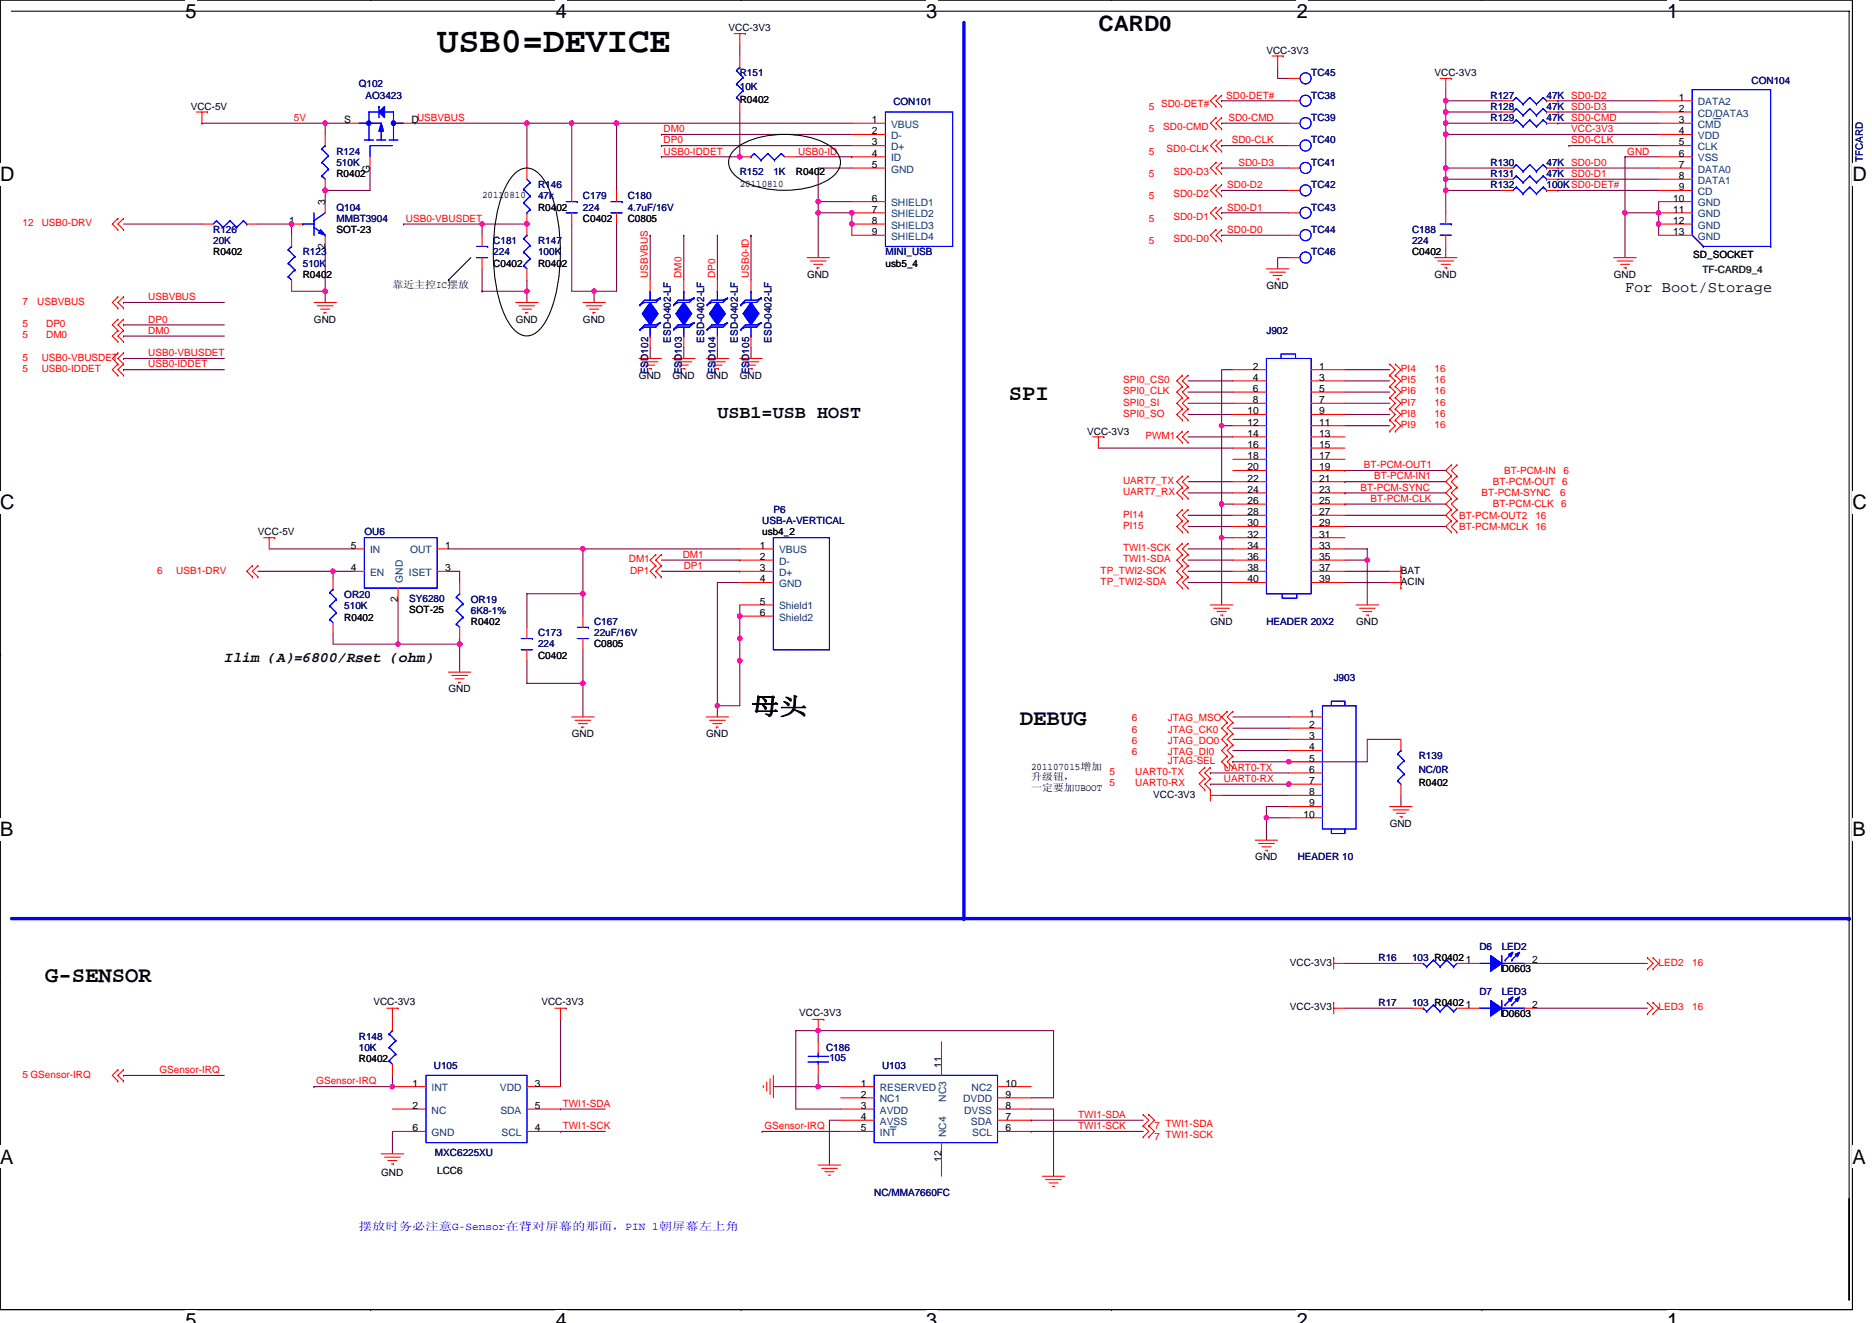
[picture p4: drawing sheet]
<svg xmlns="http://www.w3.org/2000/svg" width="297mm" height="210mm" viewBox="0 0 297 210" stroke-linecap="round" stroke-linejoin="round" font-family="sans-serif">
<defs><g id="words">
<text font-size="5.7" x="69.4" y="8.3">USB0=DEVICE</text>
<text font-size="3.7" x="119.2" y="113.4">母头</text>
<g font-size="3.5">
<text x="160.1" y="63.4">SPI</text>
<text x="161.8" y="115">DEBUG</text>
<text x="7.2" y="155.9">G-SENSOR</text>
</g>
<text font-size="3.4" x="174.3" y="4.9">CARD0</text>
<g font-size="3.2">
<text x="29.4" y="2.8">5</text>
<text x="88.2" y="2.8">4</text>
<text x="147" y="2.8">3</text>
<text x="205.8" y="2.8">2</text>
<text x="264.5" y="2.8">1</text>
<text x="0" y="28.8">D</text>
<text x="293.9" y="28.8">D</text>
<text x="0" y="80.8">C</text>
<text x="293.9" y="80.8">C</text>
<text x="0" y="132.7">B</text>
<text x="293.9" y="132.7">B</text>
<text x="0" y="184.7">A</text>
<text x="293.9" y="184.7">A</text>
<text x="29.4" y="210.7">5</text>
<text x="88.2" y="210.7">4</text>
<text x="147" y="210.7">3</text>
<text x="205.8" y="210.7">2</text>
<text x="264.5" y="210.7">1</text>
</g>
<text font-size="2.8" x="113.8" y="66.4">USB1=USB HOST</text>
<text font-size="2.5" x="257.8" y="46.4">For Boot/Storage</text>
<text font-size="2.3" x="35.6" y="105.1">Ilim (A)=6800/Rset (ohm)</text>
<text font-size="1.8" fill="#00f" x="56.9" y="195.2">摆放时务必注意G-Sensor在背对屏幕的那面，PIN 1朝屏幕左上角</text>
<g font-size="1.6">
<text x="115.6" y="5">VCC-3V3</text>
<text x="201" y="8.5">VCC-3V3</text>
<text x="30.3" y="17.4">VCC-5V</text>
<text x="117.4" y="16.4">R0402</text>
<text x="227.6" y="12.1">VCC-3V3</text>
<text x="266.4" y="17.8">2</text>
<text x="266.4" y="16">1</text>
<text x="54.6" y="19.5">S</text>
<text x="65.3" y="19.5">DUSBVBUS</text>
<text x="138.4" y="19.5">1</text>
<text x="138.4" y="21.3">2</text>
<text x="138.4" y="23.1">3</text>
<text x="266.4" y="23.1">5</text>
<text x="266.4" y="21.3">4</text>
<text x="266.4" y="19.5">3</text>
<text x="53.4" y="28.1">R0402</text>
<text x="58.7" y="27.4" transform="rotate(-90 58.7 27.4)">G</text>
<text x="117.4" y="29.7">20110810</text>
<text x="126.3" y="27.7">R0402</text>
<text x="138.4" y="24.9">4</text>
<text x="138.4" y="26.6">5</text>
<text x="266.4" y="24.9">6</text>
<text x="266.4" y="26.6">7</text>
<text x="266.4" y="28.4">8</text>
<text x="45.9" y="35.5">1</text>
<text x="51.6" y="32.5" transform="rotate(-90 51.6 32.5)">3</text>
<text x="76.5" y="31.5">20110810</text>
<text x="85.4" y="33.4">R0402</text>
<text x="92.5" y="35.2">C0402</text>
<text x="99.6" y="35.2">C0805</text>
<text x="138.4" y="32">6</text>
<text x="138.4" y="33.8">7</text>
<text x="138.4" y="35.5">8</text>
<text x="265.5" y="32">10</text>
<text x="265.5" y="33.8">11</text>
<text x="265.5" y="35.5">12</text>
<text x="266.4" y="30.2">9</text>
<text x="33.8" y="40.5">R0402</text>
<text x="51.6" y="39.5" transform="rotate(-90 51.6 39.5)">2</text>
<text x="53.4" y="37">SOT-23</text>
<text x="138.4" y="37.3">9</text>
<text x="224.1" y="40.5">C0402</text>
<text x="265.5" y="37.3">13</text>
<text x="268.7" y="40.9">SD_SOCKET</text>
<text x="48" y="44.1">R0402</text>
<text x="62.3" y="45.7">靠近主控IC摆放</text>
<text x="78.3" y="42.3">C0402</text>
<text x="85.4" y="42.3">R0402</text>
<text x="128.1" y="44.1">GND</text>
<text x="140.5" y="42.3">usb5_4</text>
<text x="201" y="45.9">GND</text>
<text x="227.6" y="44.1">GND</text>
<text x="256.1" y="44.1">GND</text>
<text x="49.8" y="51.2">GND</text>
<text x="81.8" y="51.2">GND</text>
<text x="92.5" y="51.2">GND</text>
<text x="198.8" y="58.7">2</text>
<text x="209.3" y="58.7">1</text>
<text x="101.4" y="60.1">GND</text>
<text x="106.7" y="60.1">GND</text>
<text x="112.1" y="60.1">GND</text>
<text x="117.4" y="60.1">GND</text>
<text x="197.9" y="65.8">10</text>
<text x="198.8" y="60.4">4</text>
<text x="198.8" y="62.2">6</text>
<text x="198.8" y="64">8</text>
<text x="209.3" y="60.4">3</text>
<text x="209.3" y="62.2">5</text>
<text x="209.3" y="64">7</text>
<text x="209.3" y="65.8">9</text>
<text x="172.5" y="69">VCC-3V3</text>
<text x="197.9" y="67.5">12</text>
<text x="197.9" y="69.3">14</text>
<text x="197.9" y="71.1">16</text>
<text x="209.3" y="67.5">11</text>
<text x="209.3" y="69.3">13</text>
<text x="209.3" y="71.1">15</text>
<text x="197.9" y="72.9">18</text>
<text x="197.9" y="74.7">20</text>
<text x="197.9" y="76.4">22</text>
<text x="209.3" y="72.9">17</text>
<text x="209.3" y="74.7">19</text>
<text x="209.3" y="76.4">21</text>
<text x="197.9" y="78.2">24</text>
<text x="197.9" y="80">26</text>
<text x="197.9" y="81.8">28</text>
<text x="197.9" y="83.5">30</text>
<text x="209.3" y="78.2">23</text>
<text x="209.3" y="80">25</text>
<text x="209.3" y="81.8">27</text>
<text x="209.3" y="83.5">29</text>
<text x="40.9" y="85">VCC-5V</text>
<text x="55.7" y="87.1">5</text>
<text x="70.6" y="87.1">1</text>
<text x="120.6" y="87.1">1</text>
<text x="120.6" y="88.9">2</text>
<text x="120.9" y="85">usb4_2</text>
<text x="197.9" y="85.3">32</text>
<text x="197.9" y="87.1">34</text>
<text x="197.9" y="88.9">36</text>
<text x="209.3" y="85.3">31</text>
<text x="209.3" y="87.1">33</text>
<text x="209.3" y="88.9">35</text>
<text x="55.7" y="90.7">4</text>
<text x="63.1" y="95.5" transform="rotate(-90 63.1 95.5)">2</text>
<text x="70.6" y="90.7">3</text>
<text x="120.6" y="90.7">3</text>
<text x="120.6" y="92.4">4</text>
<text x="120.6" y="96">5</text>
<text x="197.9" y="90.7">38</text>
<text x="197.9" y="92.4">40</text>
<text x="209.3" y="90.7">37</text>
<text x="209.3" y="92.4">39</text>
<text x="222.3" y="91">BAT</text>
<text x="222.3" y="92.8">ACIN</text>
<text x="54.6" y="98.5">R0402</text>
<text x="64.9" y="97.3">SOT-25</text>
<text x="74.7" y="99.2">R0402</text>
<text x="120.6" y="97.8">6</text>
<text x="192.1" y="99.2">GND</text>
<text x="215.2" y="99.2">GND</text>
<text x="85.4" y="104.5">C0402</text>
<text x="94.3" y="102.8">C0805</text>
<text x="71.2" y="109.9">GND</text>
<text x="207.7" y="113.8">1</text>
<text x="90.7" y="117">GND</text>
<text x="112.1" y="117">GND</text>
<text x="207.7" y="115.5">2</text>
<text x="207.7" y="117.3">3</text>
<text x="207.7" y="119.1">4</text>
<text x="163.6" y="122.2">201107015增加</text>
<text x="163.6" y="123.8">升级钮，</text>
<text x="163.6" y="125.5">一定要加UBOOT</text>
<text x="207.7" y="120.9">5</text>
<text x="207.7" y="122.7">6</text>
<text x="207.7" y="124.4">7</text>
<text x="225.1" y="124.8">R0402</text>
<text x="183" y="126.6">VCC-3V3</text>
<text x="206.8" y="129.8">10</text>
<text x="207.7" y="126.2">8</text>
<text x="207.7" y="128">9</text>
<text x="220.5" y="131.2">GND</text>
<text x="199.2" y="136.5">GND</text>
<text x="204.7" y="153.3">VCC-3V3</text>
<text x="232.6" y="152.9">1</text>
<text x="238.3" y="154.3">D0603</text>
<text x="243.1" y="152.9">2</text>
<text x="59.2" y="159.5">VCC-3V3</text>
<text x="85.9" y="159.5">VCC-3V3</text>
<text x="126.8" y="161.3">VCC-3V3</text>
<text x="204.7" y="160.4">VCC-3V3</text>
<text x="232.6" y="160">1</text>
<text x="238.3" y="161.4">D0603</text>
<text x="243.1" y="160">2</text>
<text x="56.9" y="168.6">R0402</text>
<text x="65.5" y="172.4">1</text>
<text x="84.9" y="172.4">3</text>
<text x="136.6" y="172.4">1</text>
<text x="149.4" y="169.4" transform="rotate(-90 149.4 169.4)">11</text>
<text x="159.5" y="172.4">10</text>
<text x="65.5" y="176">2</text>
<text x="65.5" y="179.6">6</text>
<text x="84.9" y="176">5</text>
<text x="84.9" y="179.6">4</text>
<text x="136.6" y="174.2">2</text>
<text x="136.6" y="176">3</text>
<text x="136.6" y="177.8">4</text>
<text x="136.6" y="179.6">5</text>
<text x="159.5" y="177.8">7</text>
<text x="159.5" y="179.6">6</text>
<text x="159.5" y="176">8</text>
<text x="159.5" y="174.2">9</text>
<text x="149.4" y="184.4" transform="rotate(-90 149.4 184.4)">12</text>
<text x="60.5" y="186.7">GND</text>
</g>
<g font-size="1.6" fill="#000080">
<text x="56.9" y="13.9">Q102</text>
<text x="58" y="15.6">AO3423</text>
<text x="117.4" y="12.1">R151</text>
<text x="117.4" y="14.2">10K</text>
<text x="141.7" y="16.7">CON101</text>
<text x="208.1" y="12.1">TC45</text>
<text x="208.1" y="15.6">TC38</text>
<text x="236.5" y="15.6">R127</text>
<text x="236.5" y="17.4">R128</text>
<text x="245.4" y="15.6">47K SD0-D2</text>
<text x="245.4" y="17.4">47K SD0-D3</text>
<text x="277.9" y="13.3">CON104</text>
<text x="208.1" y="22.8">TC40</text>
<text x="208.1" y="19.2">TC39</text>
<text x="236.5" y="19.2">R129</text>
<text x="245.4" y="19.2">47K SD0-CMD</text>
<text x="53.4" y="24.5">R124</text>
<text x="53.4" y="26.3">510K</text>
<text x="85.4" y="29.9">R146</text>
<text x="117.4" y="27.7">R152</text>
<text x="122.7" y="27.7">1K</text>
<text x="208.1" y="29.9">TC42</text>
<text x="208.1" y="26.3">TC41</text>
<text x="236.5" y="29.9">R132</text>
<text x="236.5" y="26.3">R130</text>
<text x="236.5" y="28.1">R131</text>
<text x="245.4" y="29.9">100KSD0-DET#</text>
<text x="245.4" y="26.3">47K SD0-D0</text>
<text x="245.4" y="28.1">47K SD0-D1</text>
<text x="295.6" y="25.8" transform="rotate(-90 295.6 25.8)">TFCARD</text>
<text x="53.4" y="33.4">Q104</text>
<text x="53.4" y="35.2">MMBT3904</text>
<text x="85.4" y="31.6">47k</text>
<text x="92.5" y="31.6">C179</text>
<text x="92.5" y="33.4">224</text>
<text x="99.6" y="31.6">C180</text>
<text x="99.6" y="33.4">4.7uF/16V</text>
<text x="208.1" y="33.4">TC43</text>
<text x="33.8" y="37">R126</text>
<text x="33.8" y="38.8">20K</text>
<text x="48" y="40.5">R123</text>
<text x="78.3" y="38.8">C181</text>
<text x="78.3" y="40.5">224</text>
<text x="85.4" y="38.8">R147</text>
<text x="85.4" y="40.5">100K</text>
<text x="140.5" y="40.5">MINI_USB</text>
<text x="208.1" y="40.5">TC46</text>
<text x="208.1" y="37">TC44</text>
<text x="224.1" y="37">C188</text>
<text x="224.1" y="38.8">224</text>
<text x="48" y="42.3">510K</text>
<text x="201" y="53">J902</text>
<text x="102.9" y="59.4" transform="rotate(-90 102.9 59.4)">ESD102</text>
<text x="106.4" y="54.4" transform="rotate(-90 106.4 54.4)">ESD-0402-LF</text>
<text x="108.2" y="59.4" transform="rotate(-90 108.2 59.4)">ESD103</text>
<text x="111.8" y="54.4" transform="rotate(-90 111.8 54.4)">ESD-0402-LF</text>
<text x="113.5" y="59.4" transform="rotate(-90 113.5 59.4)">ESD104</text>
<text x="117.1" y="54.4" transform="rotate(-90 117.1 54.4)">ESD-0402-LF</text>
<text x="118.9" y="59.4" transform="rotate(-90 118.9 59.4)">ESD105</text>
<text x="122.4" y="54.4" transform="rotate(-90 122.4 54.4)">ESD-0402-LF</text>
<text x="120.9" y="83.2">USB-A-VERTICAL</text>
<text x="122.7" y="81.4">P6</text>
<text x="57.8" y="85">OU6</text>
<text x="54.6" y="94.9">OR20</text>
<text x="64.9" y="95.5">SY6280</text>
<text x="74.7" y="95.7">OR19</text>
<text x="54.6" y="96.7">510K</text>
<text x="74.7" y="97.4">6K8-1%</text>
<text x="85.4" y="101">C173</text>
<text x="94.3" y="99.2">C167</text>
<text x="94.3" y="101">22uF/16V</text>
<text x="201" y="99.2">HEADER 20X2</text>
<text x="85.4" y="102.8">224</text>
<text x="211.6" y="108.1">J903</text>
<text x="225.1" y="120.5">R139</text>
<text x="225.1" y="122.7">NC/0R</text>
<text x="205.9" y="136.5">HEADER 10</text>
<text x="218.7" y="152.5">R16</text>
<text x="224.1" y="152.5">103 R0402</text>
<text x="234.7" y="150.8">D6</text>
<text x="238.3" y="150.8">LED2</text>
<text x="218.7" y="159.7">R17</text>
<text x="224.1" y="159.7">103 R0402</text>
<text x="234.7" y="157.9">D7</text>
<text x="238.3" y="157.9">LED3</text>
<text x="56.9" y="165">R148</text>
<text x="56.9" y="166.8">10K</text>
<text x="131.1" y="166.8">C186</text>
<text x="68.9" y="169.6">U105</text>
<text x="131.6" y="168.4">105</text>
<text x="140" y="169.6">U103</text>
<text x="69" y="183.5">MXC6225XU</text>
<text x="138.7" y="189.9">NC/MMA7660FC</text>
</g>
<g font-size="1.6" fill="#f00">
<text x="182.3" y="17.4">5 SD0-DET#</text>
<text x="194.6" y="15.6">SD0-DET#</text>
<text x="46.6" y="19.2">5V</text>
<text x="105.3" y="22.8">DP0</text>
<text x="105.3" y="21">DM0</text>
<text x="182.3" y="21">5</text>
<text x="184.6" y="20.6">SD0-CMD</text>
<text x="194.9" y="19.2">SD0-CMD</text>
<text x="195.4" y="22.8">SD0-CLK</text>
<text x="249.3" y="21">VCC-3V3</text>
<text x="249.3" y="22.8">SD0-CLK</text>
<text x="105.3" y="24.5">USB0-IDDET</text>
<text x="126.6" y="24.5">USB0-ID</text>
<text x="182.3" y="24.5">5</text>
<text x="182.3" y="28.1">5</text>
<text x="185.1" y="24.2">SD0-CLK</text>
<text x="186.2" y="27.7">SD0-D3</text>
<text x="194.7" y="29.9">SD0-D2</text>
<text x="196.5" y="26.3">SD0-D3</text>
<text x="258.2" y="24.5">GND</text>
<text x="3.6" y="35.9">12</text>
<text x="6.6" y="35.9">USB0-DRV</text>
<text x="64.4" y="35.2">USB0-VBUSDET</text>
<text x="182.3" y="31.6">5</text>
<text x="182.3" y="35.2">5</text>
<text x="186.2" y="31.3">SD0-D2</text>
<text x="186.2" y="34.8">SD0-D1</text>
<text x="194.7" y="33.4">SD0-D1</text>
<text x="182.3" y="38.8">5</text>
<text x="186.2" y="38.4">SD0-D0</text>
<text x="194.7" y="37">SD0-D0</text>
<text x="23.5" y="47.6">USBVBUS</text>
<text x="102.8" y="44.1" transform="rotate(-90 102.8 44.1)">USBVBUS</text>
<text x="108.1" y="44.1" transform="rotate(-90 108.1 44.1)">DM0</text>
<text x="113.5" y="44.1" transform="rotate(-90 113.5 44.1)">DP0</text>
<text x="118.8" y="44.1" transform="rotate(-90 118.8 44.1)">USB0-ID</text>
<text x="3.6" y="53.7">5</text>
<text x="3.6" y="51.9">5</text>
<text x="3.6" y="48.4">7</text>
<text x="5.9" y="48.4">USBVBUS</text>
<text x="7.3" y="53.7">DM0</text>
<text x="7.3" y="51.9">DP0</text>
<text x="23.5" y="53">DM0</text>
<text x="23.5" y="51.2">DP0</text>
<text x="3.6" y="59">5</text>
<text x="3.6" y="57.3">5</text>
<text x="6.6" y="59">USB0-IDDET</text>
<text x="6.6" y="57.3">USB0-VBUSDET</text>
<text x="23.5" y="58.3">USB0-IDDET</text>
<text x="23.5" y="56.5">USB0-VBUSDET</text>
<text x="222.3" y="59">PI4</text>
<text x="227.6" y="59">16</text>
<text x="178.2" y="64.4">SPI0_SI</text>
<text x="178.2" y="60.8">SPI0_CS0</text>
<text x="178.2" y="62.6">SPI0_CLK</text>
<text x="222.3" y="60.8">PI5</text>
<text x="222.3" y="62.6">PI6</text>
<text x="222.3" y="64.4">PI7</text>
<text x="227.6" y="60.8">16</text>
<text x="227.6" y="62.6">16</text>
<text x="227.6" y="64.4">16</text>
<text x="178.2" y="66.1">SPI0_SO</text>
<text x="181.8" y="69.7">PWM1</text>
<text x="222.3" y="66.1">PI8</text>
<text x="222.3" y="67.9">PI9</text>
<text x="227.6" y="66.1">16</text>
<text x="227.6" y="67.9">16</text>
<text x="178.2" y="76.8">UART7_TX</text>
<text x="215.9" y="77.9">BT-PCM-SYNC</text>
<text x="216.4" y="74.3">BT-PCM-OUT1</text>
<text x="218" y="76.1">BT-PCM-IN1</text>
<text x="236.9" y="77">BT-PCM-OUT 6</text>
<text x="238.7" y="75.2">BT-PCM-IN</text>
<text x="248.1" y="75.2">6</text>
<text x="178.2" y="78.6">UART7_RX</text>
<text x="178.2" y="82.1">PI14</text>
<text x="178.2" y="83.9">PI15</text>
<text x="217.5" y="79.7">BT-PCM-CLK</text>
<text x="231.5" y="82.3">BT-PCM-OUT2</text>
<text x="235.1" y="78.8">BT-PCM-SYNC</text>
<text x="236.9" y="80.5">BT-PCM-CLK</text>
<text x="243.6" y="82.3">16</text>
<text x="247.5" y="78.8">6</text>
<text x="247.7" y="80.5">6</text>
<text x="99.8" y="89.3">DM1</text>
<text x="108.3" y="88.5">DM1</text>
<text x="178.2" y="87.5">TWI1-SCK</text>
<text x="178.2" y="89.3">TWI1-SDA</text>
<text x="231.5" y="84.1">BT-PCM-MCLK 16</text>
<text x="24.9" y="91">6</text>
<text x="28" y="91">USB1-DRV</text>
<text x="100" y="91">DP1</text>
<text x="108.5" y="90.3">DP1</text>
<text x="174.6" y="91">TP_TWI2-SCK</text>
<text x="174.6" y="92.8">TP_TWI2-SDA</text>
<text x="179.6" y="118">6</text>
<text x="179.6" y="119.8">6</text>
<text x="179.6" y="114.5">6</text>
<text x="179.6" y="116.3">6</text>
<text x="185.3" y="118">JTAG_DO0</text>
<text x="185.3" y="119.8">JTAG_DI0</text>
<text x="185.3" y="114.5">JTAG_MSO</text>
<text x="185.3" y="116.3">JTAG_CK0</text>
<text x="176.1" y="123">5</text>
<text x="176.1" y="124.8">5</text>
<text x="180.1" y="123">UART0-TX</text>
<text x="180.1" y="124.8">UART0-RX</text>
<text x="185.3" y="121.3">JTAG-SEL</text>
<text x="194.2" y="124.1">UART0-RX</text>
<text x="194.2" y="122.3">UART0-TX</text>
<text x="263.2" y="153.3">LED2</text>
<text x="268.5" y="153.3">16</text>
<text x="263.2" y="160.4">LED3</text>
<text x="268.5" y="160.4">16</text>
<text x="3.6" y="171">5 GSensor-IRQ</text>
<text x="25.3" y="170.3">GSensor-IRQ</text>
<text x="50.2" y="172.1">GSensor-IRQ</text>
<text x="89.3" y="175.7">TWI1-SDA</text>
<text x="89.3" y="179.2">TWI1-SCK</text>
<text x="121.3" y="179.2">GSensor-IRQ</text>
<text x="171.1" y="177.4">TWI1-SDA</text>
<text x="171.1" y="179.2">TWI1-SCK</text>
<text x="183.2" y="179.2">7 TWI1-SDA</text>
<text x="183.2" y="181">7 TWI1-SCK</text>
</g>
<g font-size="1.6" fill="#004080">
<text x="269.4" y="16.7">DATA2</text>
<text x="141.4" y="20.3">VBUS</text>
<text x="141.4" y="22.1">D-</text>
<text x="141.4" y="23.8">D+</text>
<text x="269.4" y="23.8">CLK</text>
<text x="269.4" y="22.1">VDD</text>
<text x="269.4" y="20.3">CMD</text>
<text x="269.4" y="18.5">CD/DATA3</text>
<text x="141.4" y="25.6">ID</text>
<text x="141.4" y="27.4">GND</text>
<text x="269.4" y="25.6">VSS</text>
<text x="269.4" y="27.4">DATA0</text>
<text x="269.4" y="29.2">DATA1</text>
<text x="141.4" y="32.7">SHIELD1</text>
<text x="141.4" y="34.5">SHIELD2</text>
<text x="269.4" y="30.9">CD</text>
<text x="269.4" y="32.7">GND</text>
<text x="269.4" y="34.5">GND</text>
<text x="141.4" y="36.3">SHIELD3</text>
<text x="141.4" y="38.1">SHIELD4</text>
<text x="269.4" y="38.1">GND</text>
<text x="269.4" y="36.3">GND</text>
<text x="58.7" y="87.8">IN</text>
<text x="65.1" y="87.8">OUT</text>
<text x="123.6" y="87.8">VBUS</text>
<text x="123.6" y="89.6">D-</text>
<text x="58.7" y="91.4">EN</text>
<text x="63.9" y="92.5" transform="rotate(-90 63.9 92.5)">GND</text>
<text x="64.9" y="91.4">ISET</text>
<text x="123.6" y="91.4">D+</text>
<text x="123.6" y="93.2">GND</text>
<text x="123.6" y="96.7">Shield1</text>
<text x="123.6" y="98.5">Shield2</text>
<text x="68.5" y="173.2">INT</text>
<text x="79.3" y="173.2">VDD</text>
<text x="139.6" y="173.2">RESERVED</text>
<text x="154.2" y="173.2">NC2</text>
<text x="68.5" y="176.7">NC</text>
<text x="79.4" y="176.7">SDA</text>
<text x="139.6" y="175">NC1</text>
<text x="139.6" y="176.7">AVDD</text>
<text x="139.6" y="178.5">AVSS</text>
<text x="150.1" y="174.9" transform="rotate(-90 150.1 174.9)">NC3</text>
<text x="152.8" y="175">DVDD</text>
<text x="153" y="176.7">DVSS</text>
<text x="154.1" y="178.5">SDA</text>
<text x="68.5" y="180.3">GND</text>
<text x="79.6" y="180.3">SCL</text>
<text x="139.6" y="180.3">INT</text>
<text x="150.1" y="180.5" transform="rotate(-90 150.1 180.5)">NC4</text>
<text x="154.3" y="180.3">SCL</text>
</g>
<g font-size="1.6" fill="#008000">
<text x="270.1" y="43.4">TF-CARD9_4</text>
<text x="69.4" y="186.3">LCC6</text>
</g>
</g></defs>
<path d="M0 0h293.9v207.9h-293.9z" fill="none" stroke="#000" stroke-width=".17"/>
<g fill="#fff">
<path d="M29.4 0h1.8v3.5h-1.8z"/>
<path d="M29.4 207.9h1.8v2h-1.8z"/>
</g>
<path d="M58.8 0h.1M58.8 207.9h.1" fill="none" stroke="#000" stroke-width=".17"/>
<g fill="#fff">
<path d="M88.2 0h1.8v3.5h-1.8z"/>
<path d="M88.2 207.9h1.8v2h-1.8z"/>
</g>
<path d="M117.6 0h.1M117.6 207.9h.1" fill="none" stroke="#000" stroke-width=".17"/>
<g fill="#fff">
<path d="M147 0h1.7v3.5h-1.7z"/>
<path d="M147 207.9h1.7v2h-1.7z"/>
</g>
<path d="M176.4 0h.1M176.4 207.9h.1" fill="none" stroke="#000" stroke-width=".17"/>
<g fill="#fff">
<path d="M205.8 0h1.7v3.5h-1.7z"/>
<path d="M205.8 207.9h1.7v2h-1.7z"/>
</g>
<path d="M235.2 0h.1M235.2 207.9h.1" fill="none" stroke="#000" stroke-width=".17"/>
<g fill="#fff">
<path d="M264.5 0h1.8v3.5h-1.8z"/>
<path d="M264.5 207.9h1.8v2h-1.8z"/>
<path d="M0 26h2.3v3.5h-2.3z"/>
<path d="M293.9 26h2.3v3.5h-2.3z"/>
<path d="M0 77.9h2.3v3.5h-2.3z"/>
<path d="M293.9 77.9h2.3v3.5h-2.3z"/>
</g>
<path d="M0 52h.1M293.9 52h.1" fill="none" stroke="#000" stroke-width=".17"/>
<g fill="#fff">
<path d="M0 129.9h2.1v3.5h-2.1z"/>
<path d="M293.9 129.9h2.1v3.5h-2.1z"/>
</g>
<path d="M0 103.9h.1M293.9 103.9h.1" fill="none" stroke="#000" stroke-width=".17"/>
<path d="M0 103.9h.1" fill="none" stroke="#000" stroke-width=".16"/>
<g fill="#fff">
<path d="M0 181.9h2.2v3.5h-2.2z"/>
<path d="M293.9 181.9h2.2v3.5h-2.2z"/>
</g>
<path d="M1.8 1.8h291.6v204.4M81.7 27.6a2.52 2.52 0 0 1 3.8 0 12.5 12.5 0 0 1 2.8 6.1 29.3 29.3 0 0 1-1.2 16.3 5.9 5.9 0 0 1-2.8 3.2 2.8 2.8 0 0 1-3.2-1.4 19.6 19.6 0 0 1-2.8-10.1 26.7 26.7 0 0 1 1.8-11.7l1-1.8zM116.4 23.9a11.5 11.5 0 0 1 8.1-2.6 11.6 11.6 0 0 1 8 2.6 2.53 2.53 0 0 1 0 3.7 11.5 11.5 0 0 1-8 2.6 11.5 11.5 0 0 1-8.1-2.6 2.54 2.54 0 0 1 0-3.7zM71.2 44.4h.1M74.7 40.9l-3.5 3.5M0 155.9h.1M293.9 155.9h.1M293.4 190.2v16M293.4 206.2h.1" fill="none" stroke="#000" stroke-width=".17"/>
<g fill="none" stroke="#800040" stroke-width=".17">
<path d="M32 19.6h.1M32 19.6h19.6M51.6 19.6h3.6M51.6 19.6h.1M51.6 19.6v1.7M65.8 19.6h.1M65.8 19.6h24.9M83.6 19.6h.1M83.6 19.6v7.1M90.7 19.6h7.1M90.7 19.6v10.6M97.8 19.6h37.4"/>
<path d="M97.8 19.6h.1M97.8 19.6v10.6M117.4 7.1v1.8M117.4 17.8v7.1h-12.5M193.8 19.6h.1M193.8 16h.1M193.8 16h10.7M193.8 19.6h10.7M202.7 10.7v1.7h1.8M229.4 19.6h.1M229.4 17.8v1.8M229.4 16h.1"/>
<path d="M229.4 14.2v1.8M229.4 17.8h.1M229.4 16v1.8M229.4 19.6v1.7M229.4 17.8h8.9M229.4 16h8.9M229.4 19.6h8.9M247.2 17.8h.1M247.2 16h.1M247.2 19.6h.1M247.2 17.8h16M247.2 16h16"/>
<path d="M247.2 19.6h16M19.6 35.6h12.4M40.9 35.6h5.4M46.3 35.6h.1M46.3 35.6v1.7M51.6 30.2h.1M51.6 39.1v7.1M51.6 30.2v1.8M58.7 26.7v3.5h-7.1M64 35.6h.1M64 35.6h19.6M76.5 35.6h.1"/>
<path d="M76.5 35.6v1.7M90.7 35.6v10.6h3.6M97.8 35.6v10.6h-3.5M103.2 37.3h.1M103.2 37.3v7.1M104.9 23.1h.1M104.9 21.3h.1M104.9 24.9h.1M104.9 23.1h30.3M104.9 21.3h30.3M108.5 37.3h.1M108.5 37.3v7.1"/>
<path d="M113.8 37.3h.1M113.8 37.3v7.1M119.2 37.3h.1M119.2 37.3v7.1M126.3 24.9h8.9M129.8 33.8v7.1M129.8 32h.1M129.8 32v1.8M129.8 33.8h.1M129.8 33.8h5.4v1.8M129.8 32h5.4M135.2 26.7h-5.4v5.3"/>
<path d="M135.2 24.9h.1M135.2 35.6h.1M135.2 35.6v1.7M193.8 23.1h.1M193.8 30.2h.1M193.8 33.8h.1M193.8 26.7h.1M193.8 37.3h.1M193.8 26.7h10.7M193.8 30.2h10.7M193.8 23.1h10.7M193.8 33.8h10.7"/>
<path d="M193.8 37.3h10.7M229.4 30.2h.1M229.4 26.7h8.9M229.4 28.4h.1M229.4 26.7h.1M229.4 39.1v1.8M229.4 28.4v1.8h8.9M229.4 21.3h.1M229.4 21.3v7.1M229.4 30.2v3.6M229.4 28.4h8.9M229.4 21.3h33.8"/>
<path d="M247.2 26.7h.1M247.2 28.4h.1M247.2 30.2h.1M247.2 26.7h16M247.2 28.4h16M247.2 30.2h16M249 23.1h.1M249 23.1h14.2M257.8 24.9h.1M257.8 33.8h.1M257.8 24.9v8.9h5.4M257.8 24.9h5.4"/>
<path d="M257.8 33.8v7.1M263.2 33.8h.1M263.2 35.6h.1M263.2 35.6v1.7M263.2 32v3.6M19.6 53.3h.1M19.6 51.6h.1M19.6 58.7h.1M19.6 48h.1M19.6 56.9h.1M19.6 53.3h16M19.6 51.6h16"/>
<path d="M19.6 58.7h16M19.6 48h16M19.6 56.9h16M46.3 46.2h5.3M51.6 46.2h.1M51.6 46.2v1.8M76.5 42.7v3.5M76.5 46.2h.1M76.5 46.2h7.1M83.6 44.4v1.8M83.6 46.2v1.8M94.3 46.2h.1"/>
<path d="M94.3 46.2v1.8M103.2 55.1v1.8M108.5 55.1v1.8M113.8 55.1v1.8M119.2 55.1v1.8M195.6 58.7h-1.8v8.9M204.5 40.9h-1.8v1.8M213.4 58.7h7.1M174.3 71.1h21.3M188.5 64h7.1M188.5 65.8h7.1M188.5 60.5h7.1"/>
<path d="M188.5 62.2h7.1M188.5 69.3h7.1M188.5 78.2h7.1M188.5 76.5h7.1M193.8 67.6h.1M195.6 67.6h-1.8v12.4M213.4 60.5h7.1M213.4 62.2h7.1M213.4 64h7.1M213.4 65.8h7.1M213.4 67.6h7.1M213.4 78.2h.1"/>
<path d="M213.4 74.7h.1M213.4 76.5h.1M213.4 78.2h16M213.4 74.7h16M213.4 76.5h16M40.9 90.7h11.9M42.7 87.1h13.3M52.8 90.7v1M52.8 90.7h.1M52.8 90.7h3.2M63.2 95.1v7.1M71.2 90.7h1.7v1.8"/>
<path d="M71.2 87.1h21.3M92.5 87.1v7.1M92.5 94.2h.1M92.5 94.2h-8.9v5.4M92.5 87.1h.1M92.5 94.2v3.6M92.5 87.1h24.9M104.9 90.7h12.5M104.9 88.9h12.5M117.4 92.5h-3.6v19.5h3.6v-14.2M117.4 88.9h.1M117.4 90.7h.1"/>
<path d="M117.4 96v1.8M117.4 97.8h.1M188.5 83.6h7.1M188.5 81.8h7.1M188.5 87.1h7.1M188.5 88.9h7.1M188.5 90.7h7.1M188.5 92.5h7.1M193.8 85.3h.1M193.8 80h.1M195.6 85.3h-1.8v10.7M195.6 80h-1.8v5.3"/>
<path d="M213.4 80h.1M213.4 83.6h16M213.4 81.8h16M213.4 92.5h7.1M213.4 90.7h7.1M213.4 87.1h3.6v1.8h-3.6M213.4 80h16M217 88.9h.1M217 88.9v7.1M52.8 100.6v1.6h10.4M63.2 102.2h.1M63.2 102.2h9.7"/>
<path d="M72.9 102.2h.1M72.9 101.3v.9M72.9 102.2v4.5M83.6 104.9v3.6h8.9M92.5 103.1v5.4M92.5 108.5h.1M92.5 108.5v5.3M113.8 112h.1M113.8 112v1.8M117.4 104.9h.1M117.4 101.3h.1M195.6 117.3h8.9"/>
<path d="M195.6 119.1h8.9M195.6 113.8h8.9M195.6 115.6h8.9M222.3 117.3h-5.3v3.6h-21.4M192.1 124.5h.1M192.1 122.7h.1M192.1 124.5h12.4M192.1 122.7h12.4M193.8 126.2h10.7M195.6 120.9h.1M201 129.8h.1M204.5 129.8h-3.5v3.5"/>
<path d="M204.5 128h-3.5v1.8M222.3 126.2v1.8M213.4 152.9h10.7M243.6 152.9h17.8M19.6 170.7h.1M19.6 170.7h16M49.8 172.5h.1M62.3 179.6v3.5M62.3 170.7v1.8h-12.5M88.9 161.8v10.7M88.9 176h.1M88.9 179.6h.1"/>
<path d="M88.9 176h7.2M88.9 179.6h7.2M120.9 179.6h.1M120.9 179.6h12.5M122.7 172.5h7.1M129.8 172.5h.1M129.8 165.4v-1.8h-3.5v12.4h7.1M129.8 163.6h37.4v10.6h-3.6M129.8 163.6h.1M129.8 170.7v1.8M129.8 172.5h3.6M133.4 177.8h-1.8v7.1"/>
<path d="M163.6 176h3.6v10.7M163.6 177.8h.1M163.6 179.6h.1M163.6 179.6h17.8M163.6 177.8h17.8M213.4 160h10.7M243.6 160h17.8"/>
</g>
<g fill="#f0f" stroke="#f0f" stroke-width=".17">
<circle cx="229.4" cy="30.2" r=".35"/>
<circle cx="229.4" cy="19.5" r=".35"/>
<circle cx="229.4" cy="16" r=".35"/>
<circle cx="229.4" cy="17.8" r=".35"/>
<circle cx="229.4" cy="28.4" r=".35"/>
<circle cx="229.4" cy="26.7" r=".35"/>
<circle cx="97.8" cy="19.5" r=".35"/>
<circle cx="90.7" cy="19.5" r=".35"/>
<circle cx="83.6" cy="19.5" r=".35"/>
<circle cx="83.6" cy="35.5" r=".35"/>
<circle cx="94.3" cy="46.2" r=".35"/>
<circle cx="76.5" cy="35.5" r=".35"/>
<circle cx="83.6" cy="46.2" r=".35"/>
<circle cx="204.5" cy="120.9" r=".35"/>
<circle cx="257.8" cy="33.8" r=".35"/>
<circle cx="229.4" cy="21.3" r=".35"/>
<circle cx="129.8" cy="172.5" r=".35"/>
<circle cx="129.8" cy="163.6" r=".35"/>
<circle cx="62.3" cy="172.5" r=".35"/>
<circle cx="51.6" cy="30.2" r=".35"/>
<circle cx="46.3" cy="35.5" r=".35"/>
<circle cx="51.6" cy="19.5" r=".35"/>
<circle cx="51.6" cy="46.2" r=".35"/>
<circle cx="129.8" cy="32" r=".35"/>
<circle cx="135.2" cy="33.8" r=".35"/>
<circle cx="129.8" cy="33.8" r=".35"/>
<circle cx="117.4" cy="24.9" r=".35"/>
<circle cx="72.9" cy="102.2" r=".35"/>
<circle cx="52.8" cy="90.7" r=".35"/>
<circle cx="63.1" cy="102.2" r=".35"/>
<circle cx="92.5" cy="108.4" r=".35"/>
<circle cx="92.5" cy="94.2" r=".35"/>
<circle cx="113.8" cy="112" r=".35"/>
<circle cx="92.5" cy="87.1" r=".35"/>
<circle cx="117.4" cy="104.9" r=".35"/>
<circle cx="117.4" cy="101.3" r=".35"/>
<circle cx="263.2" cy="33.8" r=".35"/>
<circle cx="263.2" cy="35.5" r=".35"/>
<circle cx="135.2" cy="35.5" r=".35"/>
<circle cx="117.4" cy="97.8" r=".35"/>
<circle cx="193.8" cy="67.6" r=".35"/>
<circle cx="193.8" cy="85.3" r=".35"/>
<circle cx="193.8" cy="80" r=".35"/>
<circle cx="216.9" cy="88.9" r=".35"/>
<circle cx="204.5" cy="124.4" r=".35"/>
<circle cx="200.9" cy="129.8" r=".35"/>
</g>
<g fill="none" stroke="#f00" stroke-width=".17">
<path d="M31.2 17.8h1.7M32 17.8v1.8M32.9 17.8h.1M55.2 19.6h1.7M64 19.6h1.8M116.5 5.3h1.8M117.4 5.3v1.8M117.4 8.9v1.8M117.4 16v1.8M118.3 5.3h.1M135.2 19.6h5.3M193 15.1h.1"/>
<path d="M193 16.9h.1M193 18.7h.1M193 15.1l-.9 .9 .9 .9M193 18.7l-.9 .9 .9 .8M193.8 15.1h.1M193.8 16.9h.1M193.8 18.7h.1M193.8 15.1l-.8 .9 .8 .9M193.8 18.7l-.8 .9 .8 .8M201.8 8.9h1.8M202.7 8.9v1.8M203.6 8.9h.1"/>
<path d="M204.5 12.4h1.8M204.5 19.6h1.8M204.5 16h1.8M228.5 12.4h1.8M229.4 12.4v1.8M230.3 12.4h.1M238.3 17.8h1.8M238.3 19.6h1.8M238.3 16h1.8M245.4 17.8h1.8M245.4 19.6h1.8M245.4 16h1.8"/>
<path d="M263.2 17.8h5.3M263.2 19.6h5.3M263.2 16h5.3M18.7 36.4h.1M18.7 34.7h.1M18.7 34.7l-.9 .9 .9 .8M19.6 36.4h.1M19.6 34.7h.1M19.6 34.7l-.9 .9 .9 .8M32 35.6h1.8M39.2 35.6h1.7M46.3 35.6h1.7"/>
<path d="M46.3 37.3v1.8M51.6 21.3v1.8M51.6 28.4v1.8M51.6 32v1.8M51.6 37.3v1.8M58.7 24.9v1.8M76.5 37.3v1.8M83.6 26.7v1.7M83.6 33.8v3.5M90.7 30.2v1.8M90.7 33.8v1.8M97.8 30.2v1.8"/>
<path d="M97.8 33.8v1.8M117.4 24.9h1.8M124.5 24.9h1.8M135.2 33.8h5.3M135.2 35.6h5.3M135.2 26.7h5.3M135.2 23.1h5.3M135.2 24.9h5.3M135.2 21.3h5.3M135.2 32h5.3M135.2 37.3h5.3M193 20.4h.1"/>
<path d="M193 22.2h.1M193 24h.1M193 25.8h.1M193 27.6h.1M193 29.3h.1M193 31.1h.1M193 32.9h.1M193 34.7h.1M193 36.4h.1M193 38.2h.1M193 22.2l-.9 .9 .9 .9M193 25.8l-.9 .9 .9 .9"/>
<path d="M193 29.3l-.9 .9 .9 .9M193 32.9l-.9 .9 .9 .9M193 36.4l-.9 .9 .9 .9M193.8 20.4h.1M193.8 22.2h.1M193.8 24h.1M193.8 25.8h.1M193.8 27.6h.1M193.8 29.3h.1M193.8 31.1h.1M193.8 32.9h.1M193.8 34.7h.1"/>
<path d="M193.8 36.4h.1M193.8 38.2h.1M193.8 22.2l-.8 .9 .8 .9M193.8 25.8l-.8 .9 .8 .9M193.8 29.3l-.8 .9 .8 .9M193.8 32.9l-.8 .9 .8 .9M193.8 36.4l-.8 .9 .8 .9M204.5 33.8h1.8M204.5 30.2h1.8M204.5 26.7h1.8M204.5 23.1h1.8M204.5 37.3h1.8"/>
<path d="M229.4 33.8v1.8M229.4 37.3v1.8M238.3 30.2h1.8M238.3 26.7h1.8M238.3 28.4h1.8M245.4 30.2h1.8M245.4 26.7h1.8M245.4 28.4h1.8M263.2 33.8h5.3M263.2 35.6h5.3M263.2 30.2h5.3M263.2 26.7h5.3"/>
<path d="M263.2 23.1h5.3M263.2 24.9h5.3M263.2 21.3h5.3M263.2 32h5.3M263.2 37.3h5.3M263.2 28.4h5.3M18.7 54.2h.1M18.7 52.5h.1M18.7 59.6h.1M18.7 57.8h.1M18.7 48.9h.1M18.7 47.1h.1"/>
<path d="M18.7 56h.1M18.7 50.7h.1M18.7 52.5l-.9 .8 .9 .9M18.7 57.8l-.9 .9 .9 .9M18.7 47.1l-.9 .9 .9 .9M18.7 56l-.9 .9 .9 .9M18.7 50.7l-.9 .9 .9 .9M19.6 54.2h.1M19.6 52.5h.1M19.6 59.6h.1M19.6 57.8h.1M19.6 48.9h.1"/>
<path d="M19.6 47.1h.1M19.6 56h.1M19.6 50.7h.1M19.6 52.5l-.9 .8 .9 .9M19.6 57.8l-.9 .9 .9 .9M19.6 47.1l-.9 .9 .9 .9M19.6 56l-.9 .9 .9 .9M19.6 50.7l-.9 .9 .9 .9M46.3 44.4v1.8M49.8 48h3.6M50.4 48.5h2.4M50.9 49.1h1.4"/>
<path d="M51.4 49.6h.1M51.4 49.6h.4M76.5 40.9v1.8M81.8 48h3.6M82.4 48.5h2.5M82.9 49.1h1.4M83.4 49.6h.1M83.4 49.6h.4M83.6 42.7v1.7M92.5 48h3.6M93 48.5h2.5M93.6 49.1h1.4"/>
<path d="M94.1 49.6h.1M94.1 49.6h.3M101.4 56.9h3.5M101.9 57.4h2.5M102.4 58h1.5M103 58.5h.3M103.2 44.4v1.8M103.2 53.3v1.8M103.3 58.5h.1M106.7 56.9h3.6M107.2 57.4h2.5M107.8 58h1.4"/>
<path d="M108.3 58.5h.4M108.5 44.4v1.8M108.5 53.3v1.8M108.7 58.5h.1M112.1 56.9h3.5M112.6 57.4h2.5M113.1 58h1.5M113.7 58.5h.3M113.8 44.4v1.8M113.8 53.3v1.8M114 58.5h.1M117.4 56.9h3.5"/>
<path d="M117.9 57.4h2.5M118.4 58h1.5M119 58.5h.3M119.2 44.4v1.8M119.2 53.3v1.8M119.3 58.5h.1M128.1 40.9h3.5M128.6 41.4h2.5M129.1 42h1.5M129.7 42.5h.1M129.7 42.5h.3M187.6 59.6h.1"/>
<path d="M187.6 59.6l-.9 .9 .9 .8M188.5 59.6h.1M188.5 59.6l-.9 .9 .9 .8M195.6 58.7h5.4M201 42.7h3.5M201.5 43.2h2.5M202 43.7h1.5M202.6 44.3h.3M202.9 44.3h.1M204.5 40.9h1.8M208.1 58.7h5.3M220.5 57.8h.1"/>
<path d="M220.5 59.6h.1M220.5 57.8l.9 .9-.9 .9M220.5 59.6l.9 .9-.9 .8M221.4 57.8h.1M221.4 59.6h.1M221.4 57.8l.9 .9-.9 .9M221.4 59.6l.9 .9-.9 .8M227.6 40.9h3.6M228.2 41.4h2.4M228.7 42h1.4M229.2 42.5h.4M229.6 42.5h.1"/>
<path d="M256.1 40.9h3.5M256.6 41.4h2.5M257.1 42h1.5M257.7 42.5h.3M258 42.5h.1M173.4 69.3h1.8M174.3 69.3v1.8M175.2 69.3h.1M187.6 63.1h.1M187.6 64.9h.1M187.6 66.7h.1M187.6 61.3h.1"/>
<path d="M187.6 68.5h.1M187.6 70.2h.1M187.6 75.6h.1M187.6 77.3h.1M187.6 79.1h.1M187.6 63.1l-.9 .9 .9 .9M187.6 64.9l-.9 .9 .9 .9M187.6 61.3l-.9 .9 .9 .9M187.6 68.5l-.9 .8 .9 .9M187.6 75.6l-.9 .9 .9 .8M187.6 77.3l-.9 .9 .9 .9M188.5 63.1h.1"/>
<path d="M188.5 64.9h.1M188.5 66.7h.1M188.5 61.3h.1M188.5 68.5h.1M188.5 70.2h.1M188.5 75.6h.1M188.5 77.3h.1M188.5 79.1h.1M188.5 63.1l-.9 .9 .9 .9M188.5 64.9l-.9 .9 .9 .9M188.5 61.3l-.9 .9 .9 .9M188.5 68.5l-.9 .8 .9 .9"/>
<path d="M188.5 75.6l-.9 .9 .9 .8M188.5 77.3l-.9 .9 .9 .9M195.6 69.3h5.4M195.6 60.5h5.4M195.6 62.2h5.4M195.6 64h5.4M195.6 65.8h5.4M195.6 67.6h5.4M195.6 71.1h5.4M195.6 72.9h5.4M195.6 74.7h5.4M195.6 76.5h5.4"/>
<path d="M195.6 78.2h5.4M208.1 69.3h5.3M208.1 60.5h5.3M208.1 62.2h5.3M208.1 64h5.3M208.1 65.8h5.3M208.1 67.6h5.3M208.1 71.1h5.3M208.1 72.9h5.3M208.1 74.7h5.3M208.1 76.5h5.3M208.1 78.2h5.3"/>
<path d="M220.5 61.3h.1M220.5 63.1h.1M220.5 64.9h.1M220.5 66.7h.1M220.5 68.5h.1M220.5 61.3l.9 .9-.9 .9M220.5 63.1l.9 .9-.9 .9M220.5 64.9l.9 .9-.9 .9M220.5 66.7l.9 .9-.9 .9M221.4 61.3h.1M221.4 63.1h.1M221.4 64.9h.1"/>
<path d="M221.4 66.7h.1M221.4 68.5h.1M221.4 61.3l.9 .9-.9 .9M221.4 63.1l.9 .9-.9 .9M221.4 64.9l.9 .9-.9 .9M221.4 66.7l.9 .9-.9 .9M230.3 77.3h.1M230.3 79.1h.1M230.3 73.8h.1M230.3 75.6h.1M230.3 77.3l-.9 .9 .9 .9M230.3 73.8l-.9 .9 .9 .9"/>
<path d="M230.3 79.1l-.9 .9 .9 .9M230.3 75.6l-.9 .9 .9 .8M231.2 79.1h.1M231.2 77.3h.1M231.2 75.6h.1M231.2 73.8h.1M231.2 75.6l-.9 .9 .9 .8M231.2 77.3l-.9 .9 .9 .9M231.2 73.8l-.9 .9 .9 .9M231.2 79.1l-.9 .9 .9 .9M40 91.6h.1M40 89.8h.1"/>
<path d="M40 89.8l-.8 .9 .8 .9M40.9 91.6h.1M40.9 89.8h.1M40.9 89.8l-.9 .9 .9 .9M41.8 85.3h1.8M42.7 85.3v1.8M43.6 85.3h.1M52.8 91.7v1.8M52.8 98.8v1.8M56 87.1h1.8M56 90.7h1.8M63.2 93.3v1.8"/>
<path d="M69.4 87.1h1.8M69.4 90.7h1.8M72.9 92.5v1.7M72.9 99.6v1.7M83.6 99.6v1.7M92.5 97.8v1.8M104.1 89.8h.1M104.1 88h.1M104.1 91.6h.1M104.1 88l-.9 .9 .9 .9M104.1 89.8l-.9 .9 .9 .9M104.9 89.8h.1"/>
<path d="M104.9 88h.1M104.9 91.6h.1M104.9 88l-.8 .9 .8 .9M104.9 89.8l-.8 .9 .8 .9M117.4 87.1h5.3M117.4 88.9h5.3M117.4 90.7h5.3M117.4 92.5h5.3M117.4 96h5.3M117.4 97.8h5.3M187.6 80.9h.1M187.6 82.7h.1"/>
<path d="M187.6 84.5h.1M187.6 86.2h.1M187.6 88h.1M187.6 89.8h.1M187.6 91.6h.1M187.6 93.3h.1M187.6 80.9l-.9 .9 .9 .9M187.6 82.7l-.9 .9 .9 .9M187.6 86.2l-.9 .9 .9 .9M187.6 88l-.9 .9 .9 .9M187.6 89.8l-.9 .9 .9 .9M187.6 91.6l-.9 .9 .9 .8"/>
<path d="M188.5 80.9h.1M188.5 82.7h.1M188.5 84.5h.1M188.5 86.2h.1M188.5 88h.1M188.5 89.8h.1M188.5 91.6h.1M188.5 93.3h.1M188.5 80.9l-.9 .9 .9 .9M188.5 82.7l-.9 .9 .9 .9M188.5 91.6l-.9 .9 .9 .8M188.5 86.2l-.9 .9 .9 .9"/>
<path d="M188.5 88l-.9 .9 .9 .9M188.5 89.8l-.9 .9 .9 .9M192.1 96h3.5M192.6 96.5h2.5M193.1 97.1h1.5M193.7 97.6h.3M194 97.6h.1M195.6 85.3h5.4M195.6 87.1h5.4M195.6 88.9h5.4M195.6 90.7h5.4M195.6 92.5h5.4"/>
<path d="M195.6 80h5.4M195.6 81.8h5.4M195.6 83.6h5.4M208.1 85.3h5.3M208.1 87.1h5.3M208.1 88.9h5.3M208.1 90.7h5.3M208.1 92.5h5.3M208.1 80h5.3M208.1 81.8h5.3M208.1 83.6h5.3M215.2 96h3.5"/>
<path d="M215.7 96.5h2.5M216.2 97.1h1.5M216.8 97.6h.3M217.1 97.6h.1M220.5 90.7h1.8M220.5 92.5h1.8M222.3 91.6h.1M222.3 93.3h.1M222.3 89.8v3.5M230.3 80.9h.1M230.3 82.7h.1M230.3 84.5h.1"/>
<path d="M230.3 82.7l-.9 .9 .9 .9M230.3 80.9l-.9 .9 .9 .9M231.2 80.9h.1M231.2 84.5h.1M231.2 82.7h.1M231.2 82.7l-.9 .9 .9 .9M231.2 80.9l-.9 .9 .9 .9M71.2 106.7h3.5M71.7 107.2h2.5M72.2 107.7h1.5M72.8 108.3h.1M72.8 108.3h.3"/>
<path d="M83.6 103.1v1.8M90.7 113.8h3.6M91.2 114.3h2.5M91.8 114.9h1.4M92.3 115.4h.1M92.3 115.4h.4M92.5 101.3v1.8M112.1 113.8h3.5M112.6 114.3h2.5M113.1 114.9h1.5M113.7 115.4h.1M113.7 115.4h.3"/>
<path d="M194.7 116.5h.1M194.7 118.2h.1M194.7 112.9h.1M194.7 114.7h.1M194.7 112.9l-.9 .9 .9 .9M194.7 114.7l-.9 .9 .9 .9M194.7 118.2l-.9 .9 .9 .9M194.7 116.5l-.9 .8 .9 .9M195.6 116.5h.1M195.6 118.2h.1M195.6 112.9h.1M195.6 114.7h.1"/>
<path d="M195.6 112.9l-.9 .9 .9 .9M195.6 118.2l-.9 .9 .9 .9M195.6 116.5l-.9 .8 .9 .9M195.6 114.7l-.9 .9 .9 .9M204.5 113.8h5.3M204.5 115.6h5.3M204.5 117.3h5.3M204.5 119.1h5.3M222.3 117.3v1.8M191.2 123.6h.1M191.2 121.8h.1M191.2 125.3h.1"/>
<path d="M191.2 123.6l-.9 .9 .9 .8M191.2 121.8l-.9 .9 .9 .9M192.1 126.2h1.7M192.1 125.3h.1M192.1 123.6h.1M192.1 121.8h.1M192.1 125.3v1.8M192.1 123.6l-.9 .9 .9 .8M192.1 121.8l-.9 .9 .9 .9M194.7 120h.1M194.7 121.8h.1M194.7 120l-.9 .9 .9 .9"/>
<path d="M195.6 120h.1M195.6 121.8h.1M195.6 120l-.9 .9 .9 .9M199.2 133.3h3.5M199.7 133.9h2.5M200.2 134.4h1.5M200.8 135h.3M201.1 135h.1M204.5 120.9h5.3M204.5 122.7h5.3M204.5 124.5h5.3M204.5 126.2h5.3"/>
<path d="M204.5 128h5.3M204.5 129.8h5.3M220.5 128h3.6M221 128.5h2.5M221.6 129.1h1.4M222.1 129.6h.4M222.3 124.5v1.7M222.5 129.6h.1M211.6 152.9h1.8M211.6 152h.1M211.6 159.1h.1M211.6 152v1.8"/>
<path d="M211.6 159.1v1.8M224.1 152.9h1.7M231.2 152.9h3.5M241.8 152.9h1.8M261.4 152h.1M261.4 153.8h.1M261.4 159.1h.1M261.4 152l.9 .9-.9 .9M261.4 159.1l.9 .9-.9 .9M262.3 152h.1M262.3 153.8h.1M262.3 159.1h.1"/>
<path d="M262.3 152l.9 .9-.9 .9M262.3 159.1l.9 .9-.9 .9M18.7 171.6h.1M18.7 169.8h.1M18.7 169.8l-.9 .9 .9 .9M19.6 171.6h.1M19.6 169.8h.1M19.6 169.8l-.9 .9 .9 .9M61.4 160h1.8M62.3 160v3.6M62.3 172.5h5.3M62.3 176h5.3"/>
<path d="M62.3 179.6h5.3M62.3 168.9v1.8M63.2 160h.1M83.6 172.5h5.3M83.6 176h5.3M83.6 179.6h5.3M88.1 160h1.7M88.9 160v1.8M89.8 160h.1M121.1 172.3v.3M121.7 171.7v1.5M122.2 171.2v2.5"/>
<path d="M122.7 170.7v3.5M128.9 161.8h1.8M129.8 161.8v1.8M129.8 165.4v1.7M129.8 168.9v1.8M130.7 161.8h.1M133.4 172.5h5.3M133.4 174.2h5.3M133.4 176h5.3M133.4 177.8h5.3M133.4 179.6h5.3M149.4 165.4v5.3"/>
<path d="M158.3 172.5h5.3M158.3 174.2h5.3M158.3 176h5.3M158.3 177.8h5.3M158.3 179.6h5.3M181.4 178.7h.1M181.4 176.9h.1M181.4 178.7l.9 .9-.9 .9M181.4 176.9l.9 .9-.9 .9M182.3 178.7h.1M182.3 176.9h.1M182.3 178.7l.9 .9-.9 .9"/>
<path d="M182.3 176.9l.9 .9-.9 .9M211.6 160h1.8M224.1 160h1.7M231.2 160h3.5M241.8 160h1.8M261.4 160.9h.1M262.3 160.9h.1M60.5 183.1h3.5M61 183.7h2.5M61.5 184.2h1.5M62.1 184.7h.3M62.4 184.7h.1"/>
<path d="M129.8 184.9h3.6M130.4 185.4h2.5M130.9 186h1.4M131.4 186.5h.4M149.4 181.4v5.3M165.4 186.7h3.5M165.9 187.2h2.5M166.5 187.7h1.4M167 188.3h.3M181.4 180.5h.1M182.3 180.5h.1"/>
</g>
<path d="M152.9 3.6v142.2M1.8 145.8h291.6M152.9 145.8h.1M293.4 145.8h.1" fill="none" stroke="#00f" stroke-width=".53"/>
<g fill="none" stroke="#00f" stroke-width=".17">
<path d="M56.9 19.6h3.6M60.1 17.8h-1.6v4.4M60.1 16.9h.1M60.1 16.9v1.8M61 17.8h1.4v4.4M62.4 19.6h1.6M116.9 15.5h.1M116.9 13.3h.1M116.9 11.2h.1M116.9 15.5l.5 .5M116.9 13.3l1 1.1M116.9 11.2l1 1.1"/>
<path d="M117.4 10.7h.1M117.4 10.7l-.5 .5M117.9 14.4h.1M117.9 12.3h.1M117.9 14.4l-1 1.1M117.9 12.3l-1 1M140.5 17.8h10.7v21.3h-10.7zM240.6 15.5h.1M240.6 17.3h.1M240.6 19h.1M240.6 15.5l-.5 .5M240.6 15.5l1.1 1"/>
<path d="M240.6 17.3l-.5 .5M240.6 17.3l1.1 1M240.6 19l-.5 .6M240.6 19l1.1 1.1M241.7 16.5h.1M241.7 18.3h.1M242.7 15.5h.1M242.7 17.3h.1M242.7 19h.1M242.7 15.5l-1 1M242.7 15.5l1.1 1M242.7 17.3l-1 1"/>
<path d="M242.7 17.3l1.1 1M242.7 19l-1 1.1M242.7 19l1.1 1.1M243.8 16.5h.1M243.8 18.3h.1M244.9 15.5h.1M244.9 17.3h.1M244.9 19h.1M244.9 15.5l-1.1 1M244.9 15.5l.5 .5M244.9 17.3l-1.1 1M244.9 17.3l.5 .5"/>
<path d="M244.9 19l-1.1 1.1M244.9 19l.5 .6M245.4 16h.1M245.4 17.8h.1M245.4 19.6h.1M34.4 35h.1M34.4 35l-.6 .6M34.4 35l1 1.1M35.4 36.1h.1M36.5 35h.1M36.5 35l-1.1 1.1M36.5 35l1 1.1"/>
<path d="M37.5 36.1h.1M38.6 35h.1M38.6 35l-1.1 1.1M38.6 35l.6 .6M39.2 35.6h.1M45.7 39.6h.1M45.7 39.6l1.1 1.1M46.3 39.1h.1M46.3 39.1l-.6 .5M48 35.6h.1M48 35.6h1.8M49.8 35h.1"/>
<path d="M49.8 33.8v3.5M49.8 36.1l1.8 1.2M51.1 27.9h.1M51.1 25.8h.1M51.1 23.6h.1M51.1 27.9l.5 .5M51.1 25.8l1 1M51.1 23.6l1 1.1M51.6 23.1h.1M51.6 37.3h.1M51.6 23.1l-.5 .5M51.6 33.8l-1.8 1.2"/>
<path d="M52.1 26.8h.1M52.1 24.7h.1M52.1 26.8l-1 1.1M52.1 24.7l-1 1.1M57.8 22.2h1.4M59.8 22.2h1.4M60.5 20.4v1.8M61.7 22.2h1.5M62.3 23.1h-3.6v1.8M75.6 39.1h1.8M77.4 39.1h.1M83.1 37.9h.1"/>
<path d="M83.1 30.1h.1M83.1 32.2h.1M83.1 37.9l1 1M83.1 30.1l1 1M83.1 32.2l1 1.1M83.6 37.3h.1M83.6 33.8h.1M83.6 37.3l-.5 .6M83.6 28.4l.5 .6M84.1 38.9h.1M84.1 29h.1M84.1 31.1h.1"/>
<path d="M84.1 33.3h.1M84.1 38.9l-1 1.1M84.1 29l-1 1.1M84.1 31.1l-1 1.1M84.1 33.3l-.5 .5M89.8 33.8h1.8M89.8 32h1.8M91.6 32h.1M96.9 33.8h1.8M96.9 32h1.8M98.7 32h.1M119.2 24.9h.1"/>
<path d="M119.7 24.4h.1M119.7 24.4l1.1 1M119.7 24.4l-.5 .5M120.8 25.4h.1M121.8 24.4h.1M121.8 24.4l1.1 1M121.8 24.4l-1 1M122.9 25.4h.1M124 24.4h.1M124 24.4l.5 .5M124 24.4l-1.1 1M228.5 37.3h1.8"/>
<path d="M228.5 35.6h1.8M230.3 35.6h.1M240.6 29.7h.1M240.6 26.1h.1M240.6 27.9h.1M240.6 29.7l-.5 .5M240.6 29.7l1.1 1.1M240.6 26.1l-.5 .6M240.6 26.1l1.1 1.1M240.6 27.9l-.5 .5M240.6 27.9l1.1 1.1M241.7 30.8h.1"/>
<path d="M241.7 27.2h.1M241.7 29h.1M241.7 20.1h.1M242.7 29.7h.1M242.7 26.1h.1M242.7 27.9h.1M242.7 29.7l-1 1.1M242.7 29.7l1.1 1.1M242.7 26.1l-1 1.1M242.7 26.1l1.1 1.1M242.7 27.9l-1 1.1M242.7 27.9l1.1 1.1"/>
<path d="M243.8 30.8h.1M243.8 27.2h.1M243.8 29h.1M243.8 20.1h.1M244.9 29.7h.1M244.9 26.1h.1M244.9 27.9h.1M244.9 29.7l-1.1 1.1M244.9 29.7l.5 .5M244.9 26.1l-1.1 1.1M244.9 26.1l.5 .6M244.9 27.9l-1.1 1.1"/>
<path d="M244.9 27.9l.5 .5M245.4 30.2h.1M245.4 26.7h.1M245.4 28.4h.1M270.1 39.1h10.9M270.3 39.1l-1.8-1.8v-23.1h12.5v24.9M270.3 39.1h.1M281 39.1h.1M45.7 43.9h.1M45.7 41.8h.1M45.7 43.9l.6 .5M45.7 41.8l1.1 1"/>
<path d="M46.8 42.8h.1M46.8 40.7h.1M46.8 42.8l-1.1 1.1M46.8 40.7l-1.1 1.1M75.6 40.9h1.8M83.1 42.1h.1M83.1 40h.1M83.1 42.1l.5 .6M83.1 40l1 1.1M84.1 41.1h.1M84.1 41.1l-1 1M101.6 48.4h.1"/>
<path d="M101.6 52.3h.1M103.2 46.2h.1M103.2 53.3h.1M103.2 46.2v1.4M103.2 51.9v1.4M104.8 47.3h.1M104.8 47.3l-.7 .7h-1.8l-.7 .4M104.8 47.3l-.7 .3h-1.8l-.7 .8M104.8 51.2l-.7 .7h-1.8l-.7 .4M104.8 51.2l-.7 .4h-1.8l-.7 .7M104.8 51.2h.1M106.9 48.4h.1"/>
<path d="M106.9 52.3h.1M108.5 46.2h.1M108.5 53.3h.1M108.5 46.2v1.4M108.5 51.9v1.4M110.1 47.3h.1M110.1 47.3l-.7 .7h-1.8l-.7 .4M110.1 47.3l-.7 .3h-1.8l-.7 .8M110.1 51.2l-.7 .7h-1.8l-.7 .4M110.1 51.2l-.7 .4h-1.8l-.7 .7M110.1 51.2h.1M112.2 48.4h.1"/>
<path d="M112.2 52.3h.1M113.8 46.2h.1M113.8 53.3h.1M113.8 46.2v1.4M113.8 51.9v1.4M115.4 47.3h.1M115.4 47.3l-.7 .7h-1.8l-.7 .4M115.4 47.3l-.7 .3h-1.8l-.7 .8M115.4 51.2l-.7 .7h-1.8l-.7 .4M115.4 51.2l-.7 .4h-1.8l-.7 .7M115.4 51.2h.1M117.6 48.4h.1"/>
<path d="M117.6 52.3h.1M119.2 46.2h.1M119.2 53.3h.1M119.2 46.2v1.4M119.2 51.9v1.4M120.8 47.3h.1M120.8 47.3l-.7 .7h-1.8l-.7 .4M120.8 47.3l-.7 .3h-1.8l-.7 .8M120.8 51.2l-.7 .7h-1.8l-.7 .4M120.8 51.2l-.7 .4h-1.8l-.7 .7M120.8 51.2h.1M201 56.9h7.1v37.3h-7.1z"/>
<path d="M203.3 56.9v-.7h2.3v.7M52.3 98.3h.1M52.3 96.2h.1M52.3 94.1h.1M52.3 98.3l.5 .5M52.3 96.2l1.1 1.1M52.3 94.1l1.1 1M52.8 93.5h.1M52.8 93.5l-.5 .6M53.4 97.3h.1M53.4 95.1h.1M53.4 97.3l-1.1 1"/>
<path d="M53.4 95.1l-1.1 1.1M57.8 85.3h11.6v8h-11.6zM72.4 99h.1M72.4 96.9h.1M72.4 94.8h.1M72.4 99l.5 .6M72.4 96.9l1.1 1.1M72.4 94.8l1.1 1M72.9 94.2h.1M72.9 94.2l-.5 .6M73.5 98h.1M73.5 95.8h.1"/>
<path d="M73.5 98l-1.1 1M73.5 95.8l-1.1 1.1M91.6 99.6h1.8M93.4 99.6h.1M122.7 85.3h8.9v17.8h-8.9zM203.5 94.2v.8h2.3v-.8M82.7 103.1h1.8M82.7 101.3h1.8M84.5 101.3h.1M91.6 101.3h1.8M209.8 112h5.4v19.6h-5.4zM211.3 112v-.7h2.1v.7"/>
<path d="M221.8 119.7h.1M221.8 119.7l1 1M222.3 119.1h.1M222.3 119.1l-.5 .6M211.3 131.6v.7h2.1v-.7M221.8 123.9h.1M221.8 121.8h.1M221.8 123.9l.5 .6M221.8 121.8l1 1.1M222.8 122.9h.1M222.8 120.7h.1M222.8 122.9l-1 1"/>
<path d="M222.8 120.7l-1 1.1M225.8 152.9h.1M225.8 152.9l.6 .5M226.4 153.4h.1M227.5 152.4h.1M227.5 159.5h.1M227.5 152.4l1 1M227.5 152.4l-1.1 1M227.5 159.5l1 1M227.5 159.5l-1.1 1M228.5 153.4h.1M229.6 152.4h.1"/>
<path d="M229.6 159.5h.1M229.6 152.4l1 1M229.6 152.4l-1.1 1M229.6 159.5l1 1M229.6 159.5l-1.1 1M230.6 153.4h.1M231.2 152.9l-.6 .5M234.7 152.9h1.8M238.3 158.8v2.5M238.3 151.7v2.5M238.3 152.9h3.5M238.8 159.5h.1"/>
<path d="M238.8 152.4h.1M239.9 159.5h.1M239.9 152.4h.1M239.9 158.4l-1.1 1.1M239.9 151.3l-1.1 1.1M241 158.4l-1.1 1.1M241 151.3l-1.1 1.1M241.8 152.9h.1M61.7 168.4h.1M61.7 166.2h.1M61.7 164.1h.1M61.7 168.4l.6 .5"/>
<path d="M61.7 166.2l1.1 1.1M61.7 164.1l1.1 1.1M62.3 163.6h.1M62.3 163.6l-.6 .5M62.8 167.3h.1M62.8 165.2h.1M62.8 167.3l-1.1 1.1M62.8 165.2l-1.1 1M67.6 170.7h16v10.7h-16zM128.2 167.7h3.2M128.2 168.6h3.2M129.8 168.6v.3"/>
<path d="M129.8 167.7h.1M129.8 167.1v.6M138.7 170.7h19.6v10.7h-19.6zM225.8 160h.1M225.8 160l.6 .5M226.4 160.5h.1M228.5 160.5h.1M230.6 160.5h.1M231.2 160l-.6 .5M234.7 160h1.8M238.3 160h3.5M241.8 160h.1"/>
<circle cx="207.2" cy="19.5" r=".88"/>
<circle cx="207.2" cy="12.4" r=".88"/>
<circle cx="207.2" cy="16" r=".88"/>
<circle cx="207.2" cy="33.8" r=".88"/>
<circle cx="207.2" cy="37.3" r=".88"/>
<circle cx="207.2" cy="23.1" r=".88"/>
<circle cx="207.2" cy="30.2" r=".88"/>
<circle cx="207.2" cy="26.7" r=".88"/>
<circle cx="207.2" cy="40.9" r=".88"/>
</g>
<g fill="#00f" stroke="#00f" stroke-width=".17">
<path d="M103.2 48l1.2 1.8h-2.5z" fill-rule="evenodd"/>
<path d="M101.9 49.8h2.5l-1.2 1.8z" fill-rule="evenodd"/>
<path d="M103.2 48l1.2 1.8h-2.5z" fill-rule="evenodd"/>
<path d="M101.9 49.8h2.5l-1.2 1.8z" fill-rule="evenodd"/>
<path d="M236.5 158.8l1.8 1.2-1.8 1.3z" fill-rule="evenodd"/>
<path d="M240.4 158.6l.7-.4-.3 .8z" fill-rule="evenodd"/>
<path d="M239.3 158.6l.8-.4-.4 .8z" fill-rule="evenodd"/>
<path d="M236.5 158.8l1.8 1.2-1.8 1.3z" fill-rule="evenodd"/>
<path d="M240.4 158.6l.7-.4-.3 .8z" fill-rule="evenodd"/>
<path d="M239.3 158.6l.8-.4-.4 .8z" fill-rule="evenodd"/>
<path d="M61 16.9v1.8l-.9-.9z" fill-rule="evenodd"/>
<path d="M60.5 19.6l.4 1.2h-.8z" fill-rule="evenodd"/>
<path d="M61 16.9v1.8l-.9-.9z" fill-rule="evenodd"/>
<path d="M60.5 19.6l.4 1.2h-.8z" fill-rule="evenodd"/>
<path d="M113.8 48l1.3 1.8h-2.5z" fill-rule="evenodd"/>
<path d="M112.6 49.8h2.5l-1.3 1.8z" fill-rule="evenodd"/>
<path d="M113.8 48l1.3 1.8h-2.5z" fill-rule="evenodd"/>
<path d="M112.6 49.8h2.5l-1.3 1.8z" fill-rule="evenodd"/>
<path d="M108.5 48l1.2 1.8h-2.5z" fill-rule="evenodd"/>
<path d="M107.2 49.8h2.5l-1.2 1.8z" fill-rule="evenodd"/>
<path d="M108.5 48l1.2 1.8h-2.5z" fill-rule="evenodd"/>
<path d="M107.2 49.8h2.5l-1.2 1.8z" fill-rule="evenodd"/>
<path d="M236.5 151.7l1.8 1.2-1.8 1.3z" fill-rule="evenodd"/>
<path d="M240.4 151.5l.7-.4-.3 .7z" fill-rule="evenodd"/>
<path d="M239.3 151.5l.8-.4-.4 .7z" fill-rule="evenodd"/>
<path d="M236.5 151.7l1.8 1.2-1.8 1.3z" fill-rule="evenodd"/>
<path d="M240.4 151.5l.7-.4-.3 .7z" fill-rule="evenodd"/>
<path d="M239.3 151.5l.8-.4-.4 .7z" fill-rule="evenodd"/>
<path d="M119.2 48l1.2 1.8h-2.5z" fill-rule="evenodd"/>
<path d="M117.9 49.8h2.5l-1.2 1.8z" fill-rule="evenodd"/>
<path d="M119.2 48l1.2 1.8h-2.5z" fill-rule="evenodd"/>
<path d="M117.9 49.8h2.5l-1.2 1.8z" fill-rule="evenodd"/>
<path d="M50.9 36.4l.7 .9-1.1-.3z" fill-rule="evenodd"/>
<path d="M50.9 36.4l.7 .9-1.1-.3z" fill-rule="evenodd"/>
<circle cx="62.4" cy="19.5" r=".34"/>
<circle cx="58.5" cy="19.5" r=".34"/>
</g>
<path d="M271.9 18.8h1.2M141.2 178.9h1" fill="none" stroke="#004080" stroke-width=".16"/>
<use href="#words"/>
</svg>
